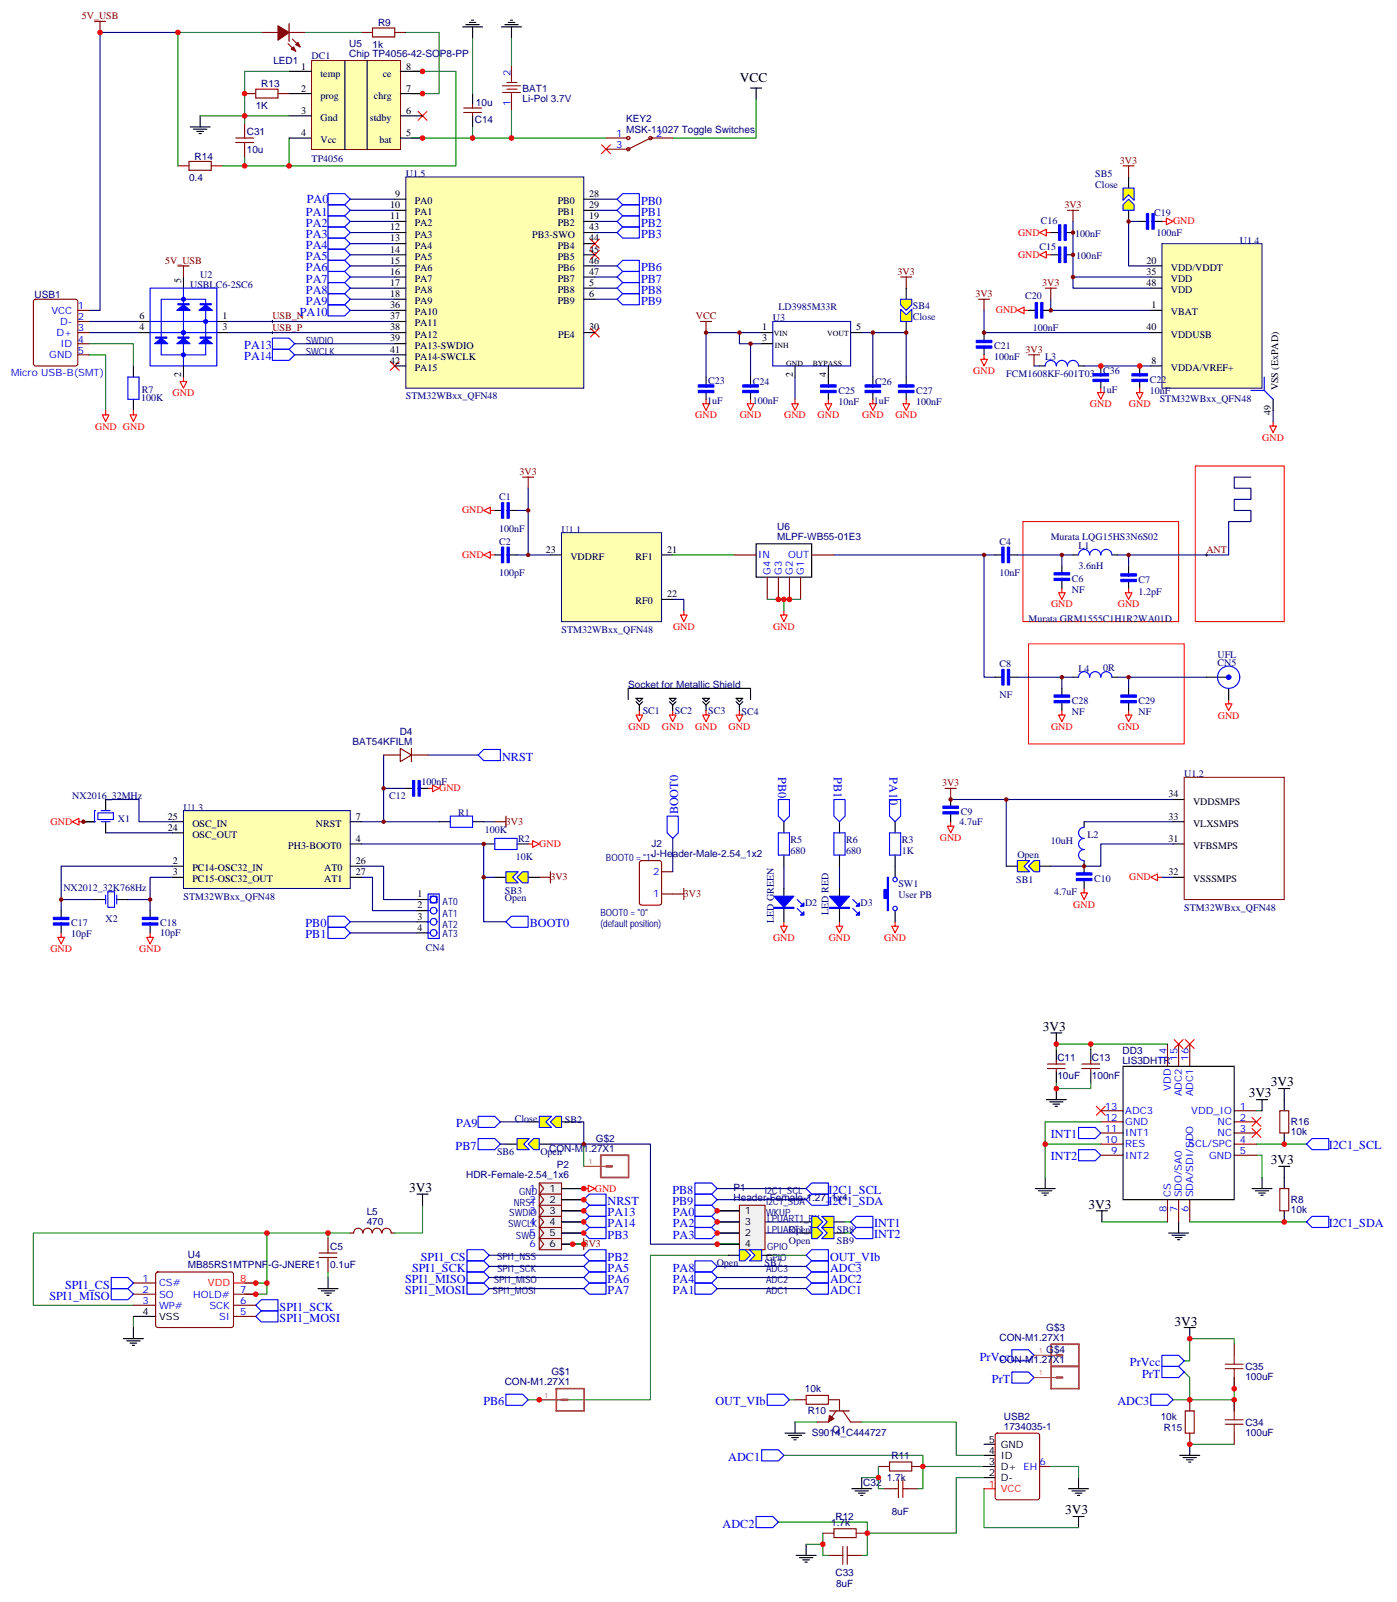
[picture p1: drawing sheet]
<svg xmlns="http://www.w3.org/2000/svg" width="443mm" height="508mm" viewBox="0 0 443 508" stroke-linecap="round" stroke-linejoin="round" font-family="sans-serif">
<defs><g id="words">
<g font-size="4.2">
<text x="234.8" y="26.2">VCC</text>
<text x="330.9" y="327.1">3V3</text>
<text x="403.2" y="344.7">3V3</text>
<text x="396.2" y="348.3">3V3</text>
<text x="403.2" y="369.4">3V3</text>
<text x="129.8" y="378.2">3V3</text>
<text x="345.4" y="383.5">3V3</text>
<text x="372.6" y="420.9">3V3</text>
<text x="338" y="480.6">3V3</text>
</g>
<g font-size="3.9" fill="#00f">
<text x="97.3" y="64.5">PA0</text>
<text x="203.4" y="65">PB0</text>
<text x="97.1" y="68.5">PA1</text>
<text x="203.4" y="68.5">PB1</text>
<text x="97.1" y="75.6">PA3</text>
<text x="97.1" y="72">PA2</text>
<text x="203.4" y="72">PB2</text>
<text x="203.4" y="75.6">PB3</text>
<text x="97.1" y="82.6">PA5</text>
<text x="97.1" y="79.1">PA4</text>
<text x="97.1" y="89.7">PA7</text>
<text x="97.1" y="86.1">PA6</text>
<text x="203.4" y="86.1">PB6</text>
<text x="203.4" y="89.7">PB7</text>
<text x="97.1" y="93.2">PA8</text>
<text x="203.4" y="93.2">PB8</text>
<text x="95.1" y="100.3">PA10</text>
<text x="97.1" y="96.7">PA9</text>
<text x="203.4" y="96.7">PB9</text>
<text x="77.5" y="110.8">PA13</text>
<text x="77.5" y="114.4">PA14</text>
<text x="159.3" y="241.4">NRST</text>
<text x="246.9" y="246.7" transform="rotate(90 246.9 246.7)">PB0</text>
<text x="264.6" y="246.7" transform="rotate(90 264.6 246.7)">PB1</text>
<text x="282.2" y="246.7" transform="rotate(90 282.2 246.7)">PA10</text>
<text x="215.2" y="258.5" transform="rotate(-90 215.2 258.5)">BOOT0</text>
<text x="96.9" y="294.3">PB0</text>
<text x="96.9" y="297.8">PB1</text>
<text x="168.1" y="294.3">BOOT0</text>
<text x="144.7" y="357.8">PA9</text>
<text x="144.5" y="364.8">PB7</text>
<text x="333.4" y="361.1">INT1</text>
<text x="421.6" y="364.7">I2C1_SCL</text>
<text x="333.4" y="368.2">INT2</text>
<text x="192.8" y="382.5">NRST</text>
<text x="213.3" y="382.5">PB9</text>
<text x="213.3" y="379">PB8</text>
<text x="262.8" y="382.3">I2C1_SDA</text>
<text x="262.8" y="378.8">I2C1_SCL</text>
<text x="192.8" y="389.5">PA14</text>
<text x="192.8" y="386">PA13</text>
<text x="213.5" y="389.5">PA2</text>
<text x="213.5" y="386">PA0</text>
<text x="277.4" y="389.4">INT1</text>
<text x="421.6" y="389.4">I2C1_SDA</text>
<text x="192.8" y="393.1">PB3</text>
<text x="213.5" y="393.1">PA3</text>
<text x="277.4" y="392.9">INT2</text>
<text x="133.5" y="400.1">SPI1_CS</text>
<text x="192.8" y="400.1">PB2</text>
<text x="263.3" y="400.1">OUT_VIb</text>
<text x="128.5" y="407.2">SPI1_MISO</text>
<text x="130.7" y="403.6">SPI1_SCK</text>
<text x="192.8" y="407.2">PA6</text>
<text x="192.8" y="403.6">PA5</text>
<text x="213.5" y="403.6">PA8</text>
<text x="213.5" y="407.2">PA4</text>
<text x="263.3" y="403.6">ADC3</text>
<text x="263.3" y="407.2">ADC2</text>
<text x="15.7" y="412.5">SPI1_MISO</text>
<text x="20.6" y="408.9">SPI1_CS</text>
<text x="128.5" y="410.7">SPI1_MOSI</text>
<text x="192.8" y="410.7">PA7</text>
<text x="213.5" y="410.7">PA1</text>
<text x="263.3" y="410.7">ADC1</text>
<text x="88.7" y="416">SPI1_SCK</text>
<text x="88.7" y="419.5">SPI1_MOSI</text>
<text x="310.9" y="431.9">PrVcc</text>
<text x="358.5" y="433.6">PrVcc</text>
<text x="362.3" y="437.2">PrT</text>
<text x="314.7" y="438.9">PrT</text>
<text x="153.3" y="446">PB6</text>
<text x="227" y="446">OUT_VIb</text>
<text x="354.5" y="446">ADC3</text>
<text x="231" y="463.6">ADC1</text>
<text x="229.3" y="484.8">ADC2</text>
</g>
<g font-size="3.2" fill="#800000">
<text x="26" y="6.1">5V_USB</text>
<text x="355.3" y="52">3V3</text>
<text x="337.7" y="66.1">3V3</text>
<text x="52.4" y="83.7">5V_USB</text>
<text x="284.8" y="87.3">3V3</text>
<text x="309.5" y="94.3">3V3</text>
<text x="330.6" y="90.8">3V3</text>
<text x="86.4" y="101.4">USB_N</text>
<text x="220.8" y="101.4">VCC</text>
<text x="86.4" y="104.9">USB_P</text>
<text x="325.4" y="112">3V3</text>
<text x="164.8" y="150.8">3V3</text>
<text x="382.8" y="175.5">ANT</text>
<text x="298.9" y="249.6">3V3</text>
<text x="160.5" y="261.7">3V3</text>
<text x="174.6" y="279.4">3V3</text>
<text x="217" y="284.7">3V3</text>
<text x="185.2" y="395.8">3V3</text>
</g>
<g font-size="3.2" fill="#000080">
<text x="119.9" y="8.4">R9</text>
<text x="110.8" y="15">U5</text>
<text x="118.2" y="15.1">1k</text>
<text x="86.7" y="20.4">LED1</text>
<text x="98.9" y="18.9">DC1</text>
<text x="110.8" y="18.2">Chip TP4056-42-SOP8-PP</text>
<text x="82.9" y="27.7">R13</text>
<text x="165.8" y="29.1">BAT1</text>
<text x="81.1" y="34.4">1K</text>
<text x="151" y="33.8">10u</text>
<text x="165.8" y="32.2">Li-Pol 3.7V</text>
<text x="150.6" y="39.1">C14</text>
<text x="198.6" y="38.8">KEY2</text>
<text x="78.3" y="42.9">C31</text>
<text x="198.6" y="42.1">MSK-11027 Toggle Switches</text>
<text x="61.7" y="50.7">R14</text>
<text x="78.3" y="48.6">10u</text>
<text x="98.9" y="51.3">TP4056</text>
<text x="60" y="57.4">0.4</text>
<text x="128.8" y="56.2">U1.5</text>
<text x="347.5" y="59.7">Close</text>
<text x="347.5" y="56.2">SB5</text>
<text x="330.2" y="71">C16</text>
<text x="366.2" y="68.5">C19</text>
<text x="341.1" y="75.2">100nF</text>
<text x="366.9" y="74.9">100nF</text>
<text x="393.3" y="77.3">U1.4</text>
<text x="329.8" y="79.4">C15</text>
<text x="341.5" y="82.3">100nF</text>
<text x="63.5" y="88.3">U2</text>
<text x="10.9" y="94.4">USB1</text>
<text x="60.3" y="91.4">USBLC6-2SC6</text>
<text x="325.3" y="95">C20</text>
<text x="246.9" y="98.5">LD3985M33R</text>
<text x="289.6" y="101.7">Close</text>
<text x="289.6" y="98.1">SB4</text>
<text x="245.2" y="102">U3</text>
<text x="327.7" y="105.2">100nF</text>
<text x="97" y="109.1">SWDIO</text>
<text x="97" y="112.6">SWCLK</text>
<text x="315.4" y="110.8">C21</text>
<text x="315.4" y="114.4">100nF</text>
<text x="319.3" y="119.7">FCM1608KF-601T03</text>
<text x="331.6" y="114.4">L3</text>
<text x="350" y="118.6">C36</text>
<text x="45" y="124.9">R7</text>
<text x="224.7" y="121.8">C23</text>
<text x="238.8" y="122.1">C24</text>
<text x="266" y="125">C25</text>
<text x="277.6" y="122.1">C26</text>
<text x="290.7" y="125">C27</text>
<text x="349.6" y="124.6">1uF</text>
<text x="364.8" y="125">10nF</text>
<text x="364.8" y="121.4">C22</text>
<text x="44.8" y="127.3">100K</text>
<text x="128.8" y="126.7">STM32WBxx_QFN48</text>
<text x="224.4" y="128.1">1uF</text>
<text x="238.8" y="128.1">100nF</text>
<text x="266" y="128.5">10nF</text>
<text x="277.3" y="128.1">1uF</text>
<text x="290.7" y="128.5">100nF</text>
<text x="367.9" y="127.4">STM32WBxx_QFN48</text>
<text x="158.4" y="158.8">C1</text>
<text x="158.4" y="168.7">100nF</text>
<text x="158.4" y="172.9">C2</text>
<text x="178.2" y="169.1">U1.1</text>
<text x="246.6" y="171.5">MLPF-WB55-01E3</text>
<text x="246.6" y="168.3">U6</text>
<text x="317.1" y="172.9">C4</text>
<text x="333.4" y="171.5">Murata LQG15HS3N6S02</text>
<text x="342.2" y="174.3">L1</text>
<text x="158.4" y="182.8">100pF</text>
<text x="317.1" y="182.8">10nF</text>
<text x="340.1" y="184.6">C6</text>
<text x="342.2" y="180.7">3.6nH</text>
<text x="361.2" y="184.9">C7</text>
<text x="340.1" y="188.1">NF</text>
<text x="361.2" y="188.8">1.2pF</text>
<text x="326.3" y="197.3">Murata GRM1555C1H1R2WA01D</text>
<text x="178.2" y="200.8">STM32WBxx_QFN48</text>
<text x="386.3" y="208.9">UFL</text>
<text x="317.1" y="211.7">C8</text>
<text x="342.2" y="213.1">L4</text>
<text x="350" y="212.8">0R</text>
<text x="386.3" y="211.4">CN5</text>
<text x="199.3" y="218.4">Socket for Metallic Shield</text>
<text x="317.1" y="221.6">NF</text>
<text x="203.9" y="226.6">SC1</text>
<text x="214.1" y="226.6">SC2</text>
<text x="224.7" y="226.6">SC3</text>
<text x="235.3" y="226.9">SC4</text>
<text x="340.1" y="226.9">NF</text>
<text x="340.1" y="223.4">C28</text>
<text x="361.2" y="226.9">NF</text>
<text x="361.2" y="223.4">C29</text>
<text x="126.8" y="233.3">D4</text>
<text x="111.8" y="236.4">BAT54KFILM</text>
<text x="133.7" y="249.1">100nF</text>
<text x="375.7" y="246.7">U1.2</text>
<text x="22.9" y="253.7">NX2016_32MHz</text>
<text x="58.2" y="257.2">U1.3</text>
<text x="123.5" y="253.7">C12</text>
<text x="37.4" y="260.8">X1</text>
<text x="145.3" y="259">R1</text>
<text x="304.4" y="261.8">4.7uF</text>
<text x="304.8" y="258.7">C9</text>
<text x="153.8" y="264.3">100K</text>
<text x="164.4" y="267.1">R2</text>
<text x="206.8" y="268.9">J2</text>
<text x="250.8" y="267.5">R5</text>
<text x="268.5" y="267.5">R6</text>
<text x="286.1" y="267.5">R3</text>
<text x="333.4" y="267.8">10uH</text>
<text x="345" y="266.1">L2</text>
<text x="163.7" y="272.8">10K</text>
<text x="192.3" y="273.1">BOOT0 = &quot;1&quot;</text>
<text x="206.7" y="272.1">J-Header-Male-2.54_1x2</text>
<text x="250.8" y="271">680</text>
<text x="268.5" y="271">680</text>
<text x="286.1" y="271">1K</text>
<text x="322.8" y="272.4">Open</text>
<text x="285" y="281.6">SW1</text>
<text x="322.4" y="280.2">SB1</text>
<text x="347.1" y="279.8">C10</text>
<text x="20.1" y="282.6">NX2012_32K768Hz</text>
<text x="58.2" y="285.5">STM32WBxx_QFN48</text>
<text x="140.4" y="287.2">AT0</text>
<text x="160.2" y="285.8">Open</text>
<text x="160.2" y="283.7">SB3</text>
<text x="255.4" y="287.6">D2</text>
<text x="273" y="287.6">D3</text>
<text x="285" y="285.1">User PB</text>
<text x="334.4" y="284.1">4.7uF</text>
<text x="22.6" y="293.9">C17</text>
<text x="33.5" y="292.5">X2</text>
<text x="50.8" y="293.9">C18</text>
<text x="140.4" y="291.1">AT1</text>
<text x="190.5" y="290.8">BOOT0 = &quot;0&quot;</text>
<text x="245.5" y="292.9" transform="rotate(-90 245.5 292.9)">LED GREEN</text>
<text x="262.8" y="290.4" transform="rotate(-90 262.8 290.4)">LED RED</text>
<text x="375.7" y="289">STM32WBxx_QFN48</text>
<text x="22.6" y="297.5">10pF</text>
<text x="50.8" y="297.1">10pF</text>
<text x="140.4" y="294.6">AT2</text>
<text x="140.4" y="297.5">AT3</text>
<text x="190.5" y="294.3">(default position)</text>
<text x="135.1" y="301.7">CN4</text>
<text x="356.2" y="334.6">DD3</text>
<text x="335.5" y="336.8">C11</text>
<text x="346.4" y="336.8">C13</text>
<text x="356.1" y="337.8">LIS3DHTR</text>
<text x="335.5" y="342.4">10uF</text>
<text x="346.4" y="342.4">100nF</text>
<text x="163.3" y="356">Close</text>
<text x="179.2" y="356.4">SB2</text>
<text x="409.6" y="357.2">R16</text>
<text x="174.3" y="365.5">CON-M1.27X1</text>
<text x="189.1" y="362.3">G$2</text>
<text x="409.6" y="360.3">10k</text>
<text x="157.7" y="366.6">SB6</text>
<text x="171.4" y="366.6">Open</text>
<text x="176.6" y="370.7">P2</text>
<text x="147.9" y="373.9">HDR-Female-2.54_1x6</text>
<text x="232.8" y="377.9">P1</text>
<text x="163" y="382.8">NRST</text>
<text x="164.7" y="379.3">GND</text>
<text x="232.8" y="381.1">Header-Female-1.27_1x4</text>
<text x="242.7" y="379">I2C1_SCL</text>
<text x="243.1" y="382.5">I2C1_SDA</text>
<text x="409.6" y="381.8">R8</text>
<text x="116.3" y="388.7">470</text>
<text x="116.3" y="385.5">L5</text>
<text x="161.2" y="389.5">SWCLK</text>
<text x="161.6" y="386">SWDIO</text>
<text x="243.1" y="386">WKUP</text>
<text x="243.4" y="387.8">LPUART1_RX</text>
<text x="409.6" y="385">10k</text>
<text x="163.7" y="393.1">SWO</text>
<text x="243.4" y="391.3">LPUART1_TX</text>
<text x="250.3" y="391.3">Open</text>
<text x="250.3" y="394.8">Open</text>
<text x="265.5" y="391.3">SB8</text>
<text x="265.5" y="394.8">SB9</text>
<text x="59.6" y="399.3">U4</text>
<text x="104.8" y="396.8">C5</text>
<text x="157.7" y="399.8">SPI1_NSS</text>
<text x="227.4" y="401.9">Open</text>
<text x="242.6" y="401.9">SB7</text>
<text x="243.1" y="400.1">GPIO</text>
<text x="243.4" y="396.6">GPIO</text>
<text x="59.6" y="402.5">MB85RS1MTPNF-G-JNERE1</text>
<text x="104.8" y="402.4">0.1uF</text>
<text x="156.6" y="407.2">SPI1_MISO</text>
<text x="157.7" y="403.6">SPI1_SCK</text>
<text x="243.1" y="407.2">ADC2</text>
<text x="243.1" y="403.6">ADC3</text>
<text x="156.3" y="410.7">SPI1_MOSI</text>
<text x="243.1" y="410.7">ADC1</text>
<text x="317.1" y="425.5">CON-M1.27X1</text>
<text x="332" y="422.3">G$3</text>
<text x="332" y="429.4">G$4</text>
<text x="175" y="436.4">G$1</text>
<text x="317.1" y="432.6">CON-M1.27X1</text>
<text x="395.1" y="438">100uF</text>
<text x="395.1" y="434.7">C35</text>
<text x="160.2" y="439.6">CON-M1.27X1</text>
<text x="255.4" y="441.8">10k</text>
<text x="256.3" y="448.9">R10</text>
<text x="257.5" y="455.9">S9014_C444727</text>
<text x="264.2" y="454.8">Q1</text>
<text x="318.5" y="453.7">1734035-1</text>
<text x="318.5" y="450.5">USB2</text>
<text x="368.3" y="450.6">10k</text>
<text x="369.3" y="454.2">R15</text>
<text x="395.1" y="455.6">100uF</text>
<text x="395.1" y="452.4">C34</text>
<text x="282.9" y="463">R11</text>
<text x="273.9" y="471.7">C32</text>
<text x="281.4" y="470">1.7k</text>
<text x="263.7" y="484.2">1.7k</text>
<text x="265.1" y="482.4">R12</text>
<text x="282.9" y="480.6">8uF</text>
<text x="265.1" y="500">C33</text>
<text x="265.3" y="503.6">8uF</text>
</g>
<g font-size="3.2">
<text x="95.5" y="22.1">1</text>
<text x="128.8" y="22.1">8</text>
<text x="95.5" y="29.1">2</text>
<text x="101.7" y="24.3">temp</text>
<text x="121.5" y="24.3">ce</text>
<text x="128.8" y="29.1">7</text>
<text x="101.7" y="31.4">prog</text>
<text x="118.6" y="31.4">chrg</text>
<text x="95.5" y="36.2">3</text>
<text x="101.7" y="38.5">Gnd</text>
<text x="117.4" y="38.5">stdby</text>
<text x="128.8" y="36.2">6</text>
<text x="95.5" y="43.2">4</text>
<text x="101.7" y="45.5">Vcc</text>
<text x="120.4" y="45.5">bat</text>
<text x="128.8" y="43.2">5</text>
<text x="125.4" y="62.5">9</text>
<text x="131.6" y="64.8">PA0</text>
<text x="177" y="64.8">PB0</text>
<text x="187" y="62.5">28</text>
<text x="123.8" y="66">10</text>
<text x="123.8" y="69.6">11</text>
<text x="131.6" y="68.3">PA1</text>
<text x="131.6" y="71.9">PA2</text>
<text x="177" y="71.9">PB2</text>
<text x="177" y="68.3">PB1</text>
<text x="187" y="69.6">19</text>
<text x="187" y="66">29</text>
<text x="123.8" y="73.1">12</text>
<text x="123.8" y="76.6">13</text>
<text x="131.6" y="75.4">PA3</text>
<text x="168.9" y="75.4">PB3-SWO</text>
<text x="187" y="73.1">43</text>
<text x="187" y="76.6">44</text>
<text x="123.8" y="80.2">14</text>
<text x="123.8" y="83.7">15</text>
<text x="131.6" y="78.9">PA4</text>
<text x="131.6" y="82.4">PA5</text>
<text x="177" y="78.9">PB4</text>
<text x="177" y="82.4">PB5</text>
<text x="187" y="80.2">45</text>
<text x="187" y="83.7">46</text>
<text x="363.7" y="83.7">20</text>
<text x="57.5" y="89.7" transform="rotate(-90 57.5 89.7)">5</text>
<text x="123.8" y="87.2">16</text>
<text x="131.6" y="86">PA6</text>
<text x="131.6" y="89.5">PA7</text>
<text x="177" y="86">PB6</text>
<text x="177" y="89.5">PB7</text>
<text x="187" y="87.2">47</text>
<text x="363.7" y="87.2">35</text>
<text x="371.5" y="86">VDD/VDDT</text>
<text x="371.5" y="89.5">VDD</text>
<text x="123.8" y="90.7">17</text>
<text x="123.8" y="94.3">18</text>
<text x="131.6" y="93">PA8</text>
<text x="177" y="93">PB8</text>
<text x="187" y="90.7">5</text>
<text x="187" y="94.3">6</text>
<text x="363.7" y="90.7">48</text>
<text x="371.5" y="93">VDD</text>
<text x="44.3" y="101.3">6</text>
<text x="70.6" y="101.3">1</text>
<text x="123.8" y="97.8">36</text>
<text x="123.8" y="101.3">37</text>
<text x="131.6" y="96.6">PA9</text>
<text x="131.6" y="100.1">PA10</text>
<text x="177" y="96.6">PB9</text>
<text x="365.3" y="97.8">1</text>
<text x="371.5" y="100.1">VBAT</text>
<text x="44.3" y="104.8">4</text>
<text x="70.6" y="104.8">3</text>
<text x="123.8" y="104.8">38</text>
<text x="131.6" y="103.6">PA11</text>
<text x="131.6" y="107.1">PA12</text>
<text x="177.1" y="107.1">PE4</text>
<text x="187" y="104.8">30</text>
<text x="241.8" y="104.8">1</text>
<text x="271.6" y="104.8">5</text>
<text x="363.7" y="104.8">40</text>
<text x="371.5" y="107.1">VDDUSB</text>
<text x="123.8" y="108.4">39</text>
<text x="123.8" y="111.9">41</text>
<text x="131.6" y="110.7">PA13-SWDIO</text>
<text x="241.8" y="108.4">3</text>
<text x="57.5" y="119.5" transform="rotate(-90 57.5 119.5)">2</text>
<text x="123.8" y="115.4">42</text>
<text x="131.6" y="114.2">PA14-SWCLK</text>
<text x="131.6" y="117.7">PA15</text>
<text x="251.5" y="119.5" transform="rotate(-90 251.5 119.5)">2</text>
<text x="262.1" y="119.5" transform="rotate(-90 262.1 119.5)">4</text>
<text x="365.3" y="115.4">8</text>
<text x="371.5" y="117.7">VDDA/VREF+</text>
<text x="405.5" y="123.9" transform="rotate(-90 405.5 123.9)">VSS (ExPAD)</text>
<text x="403.2" y="131.7" transform="rotate(-90 403.2 131.7)">49</text>
<text x="173.2" y="175.4">23</text>
<text x="181" y="177.7">VDDRF</text>
<text x="201.7" y="177.7">RF1</text>
<text x="211.7" y="175.4">21</text>
<text x="201.7" y="191.8">RF0</text>
<text x="211.7" y="189.5">22</text>
<text x="370.8" y="253">34</text>
<text x="378.5" y="255.3">VDDSMPS</text>
<text x="53.3" y="260.1">25</text>
<text x="53.3" y="263.6">24</text>
<text x="61" y="262.4">OSC_IN</text>
<text x="100.2" y="262.4">NRST</text>
<text x="112.9" y="260.1">7</text>
<text x="370.8" y="260.1">33</text>
<text x="378.5" y="262.4">VLXSMPS</text>
<text x="61" y="265.9">OSC_OUT</text>
<text x="91.4" y="269.4">PH3-BOOT0</text>
<text x="112.9" y="267.1">4</text>
<text x="370.8" y="267.1">31</text>
<text x="378.5" y="269.4">VFBSMPS</text>
<text x="54.9" y="274.2">2</text>
<text x="112.9" y="274.2">26</text>
<text x="54.9" y="277.7">3</text>
<text x="61" y="276.5">PC14-OSC32_IN</text>
<text x="61" y="280">PC15-OSC32_OUT</text>
<text x="102.9" y="276.5">AT0</text>
<text x="102.9" y="280">AT1</text>
<text x="112.9" y="277.7">27</text>
<text x="370.8" y="277.7">32</text>
<text x="378.5" y="280">VSSSMPS</text>
<text x="132.5" y="284.8">1</text>
<text x="132.5" y="288.3">2</text>
<text x="132.5" y="291.8">3</text>
<text x="132.5" y="295.3">4</text>
<text x="174.4" y="378.2">1</text>
<text x="174.4" y="381.8">2</text>
<text x="174.4" y="385.3">3</text>
<text x="174.4" y="388.8">4</text>
<text x="236.4" y="385.3">1</text>
<text x="236.4" y="388.8">3</text>
<text x="174.4" y="392.4">5</text>
<text x="174.4" y="395.9">6</text>
<text x="236.4" y="392.4">2</text>
<text x="236.4" y="395.9">4</text>
<text x="45.3" y="417.4">4</text>
<text x="50.4" y="418.8">VSS</text>
<text x="313.7" y="458">5</text>
<text x="313.7" y="461.5">4</text>
<text x="317.5" y="459.4">GND</text>
<text x="313.7" y="465">3</text>
<text x="317.5" y="462.9">ID</text>
<text x="317.5" y="466.4">D+ EH</text>
<text x="313.7" y="468.6">2</text>
<text x="317.5" y="470">D-</text>
</g>
<g font-size="3.2" fill="#00f">
<text x="161.9" y="24.1" transform="rotate(-90 161.9 24.1)">2</text>
<text x="161.9" y="33.5" transform="rotate(-90 161.9 33.5)">1</text>
<text x="195.5" y="43.5">1</text>
<text x="195.5" y="47">3</text>
<text x="208.1" y="43.5">2</text>
<text x="16.3" y="99.6">VCC</text>
<text x="24.7" y="98.1">1</text>
<text x="24.7" y="101.7">2</text>
<text x="17.9" y="106.6">D+</text>
<text x="19" y="103.1">D-</text>
<text x="24.7" y="105.2">3</text>
<text x="15.6" y="113.7">GND</text>
<text x="19.2" y="110.1">ID</text>
<text x="24.7" y="108.7">4</text>
<text x="24.7" y="112.3">5</text>
<text x="3.5" y="119.5">Micro USB-B(SMT)</text>
<text x="240.6" y="177.2">IN</text>
<text x="250" y="177.2">OUT</text>
<text x="244.5" y="182.5" transform="rotate(-90 244.5 182.5)">G4</text>
<text x="248" y="182.5" transform="rotate(-90 248 182.5)">G3</text>
<text x="251.5" y="182.5" transform="rotate(-90 251.5 182.5)">G2</text>
<text x="255.1" y="182.5" transform="rotate(-90 255.1 182.5)">G1</text>
<text x="207.2" y="277.7">2</text>
<text x="207.2" y="284.8">1</text>
<text x="370.1" y="336.6" transform="rotate(-90 370.1 336.6)">14</text>
<text x="373.6" y="336.6" transform="rotate(-90 373.6 336.6)">15</text>
<text x="377.1" y="336.6" transform="rotate(-90 377.1 336.6)">16</text>
<text x="371.5" y="346.1" transform="rotate(-90 371.5 346.1)">VDD</text>
<text x="375" y="347.9" transform="rotate(-90 375 347.9)">ADC2</text>
<text x="378.5" y="347.9" transform="rotate(-90 378.5 347.9)">ADC1</text>
<text x="350.5" y="352.1">13</text>
<text x="357" y="353.6">ADC3</text>
<text x="378" y="353.6">VDD_IO</text>
<text x="393.3" y="352.1">1</text>
<text x="350.5" y="359.2">11</text>
<text x="350.5" y="355.7">12</text>
<text x="357" y="357.1">GND</text>
<text x="386.3" y="357.1">NC</text>
<text x="393.3" y="355.7">2</text>
<text x="393.3" y="359.2">3</text>
<text x="350.5" y="362.7">10</text>
<text x="357" y="364.1">RES</text>
<text x="357" y="360.6">INT1</text>
<text x="377" y="364.1">SCL/SPC</text>
<text x="386.3" y="360.6">NC</text>
<text x="393.3" y="362.7">4</text>
<text x="352.5" y="366.3">9</text>
<text x="357" y="367.7">INT2</text>
<text x="383.6" y="367.7">GND</text>
<text x="393.3" y="366.3">5</text>
<text x="168" y="378.2">1</text>
<text x="168" y="381.8">2</text>
<text x="371.5" y="380" transform="rotate(-90 371.5 380)">CS</text>
<text x="375" y="380" transform="rotate(-90 375 380)">SDO/SA0</text>
<text x="378.5" y="380" transform="rotate(-90 378.5 380)">SDA/SDI/SDO</text>
<text x="168" y="385.3">3</text>
<text x="168" y="388.8">4</text>
<text x="370.1" y="384.5" transform="rotate(-90 370.1 384.5)">8</text>
<text x="373.6" y="384.5" transform="rotate(-90 373.6 384.5)">7</text>
<text x="377.1" y="384.5" transform="rotate(-90 377.1 384.5)">6</text>
<text x="168" y="392.4">5</text>
<text x="168" y="395.9">6</text>
<text x="45.3" y="406.8">1</text>
<text x="45.3" y="410.4">2</text>
<text x="45.3" y="413.9">3</text>
<text x="50.4" y="408.2">CS#</text>
<text x="50.4" y="411.8">SO</text>
<text x="61.3" y="411.8">HOLD#</text>
<text x="76.2" y="410.4">7</text>
<text x="76.2" y="413.9">6</text>
<text x="50.4" y="415.3">WP#</text>
<text x="66.4" y="415.3">SCK</text>
<text x="69.5" y="418.8">SI</text>
<text x="76.2" y="417.4">5</text>
<text x="329.8" y="465">6</text>
</g>
<g font-size="3.2" fill="#f00">
<text x="372.2" y="71.2">GND</text>
<text x="323" y="74.8">GND</text>
<text x="323" y="81.8">GND</text>
<text x="315.9" y="99.4">GND</text>
<text x="308.8" y="118.7">GND</text>
<text x="54.8" y="125.7">GND</text>
<text x="345.8" y="129.3">GND</text>
<text x="358.2" y="129.3">GND</text>
<text x="30.2" y="136.6">GND GND</text>
<text x="220.6" y="132.8">GND</text>
<text x="234.7" y="132.8">GND</text>
<text x="248.8" y="132.8">GND</text>
<text x="259.4" y="132.8">GND</text>
<text x="273.5" y="132.8">GND</text>
<text x="284.1" y="132.8">GND</text>
<text x="400.5" y="139.8">GND</text>
<text x="146.6" y="162.9">GND</text>
<text x="146.6" y="177.1">GND</text>
<text x="333.5" y="192.8">GND</text>
<text x="354.6" y="192.8">GND</text>
<text x="213.5" y="199.8">GND</text>
<text x="245.3" y="199.8">GND</text>
<text x="199.4" y="231.6">GND</text>
<text x="210" y="231.6">GND</text>
<text x="220.6" y="231.6">GND</text>
<text x="231.2" y="231.6">GND</text>
<text x="333.5" y="231.6">GND</text>
<text x="354.6" y="231.6">GND</text>
<text x="386.4" y="228">GND</text>
<text x="139.3" y="251.1">GND</text>
<text x="16.1" y="261.7">GND</text>
<text x="171.1" y="268.8">GND</text>
<text x="298.2" y="266.8">GND</text>
<text x="358.3" y="279.4">GND</text>
<text x="340.5" y="288">GND</text>
<text x="245.3" y="298.6">GND</text>
<text x="262.9" y="298.6">GND</text>
<text x="280.6" y="298.6">GND</text>
<text x="16" y="302.1">GND</text>
<text x="44.2" y="302.1">GND</text>
<text x="188.7" y="378.1">GND</text>
<text x="76.2" y="406.8">8</text>
<text x="66" y="408.2">VDD</text>
<text x="313.7" y="472.1">1</text>
<text x="317.5" y="473.5">VCC</text>
</g>
<g font-size="2.5">
<text x="245.5" y="106.6">VIN</text>
<text x="262.5" y="106.6">VOUT</text>
<text x="245.9" y="110.5">INH</text>
<text x="249.4" y="116.1">GND</text>
<text x="257.9" y="116.1">BYPASS</text>
</g>
<g font-size="2.1" fill="#a54b4b">
<text x="186.8" y="369.4">1</text>
<text x="329.6" y="429.4">1</text>
<text x="329.6" y="436.5">1</text>
<text x="172.6" y="443.5">1</text>
</g>
</g></defs>
<g fill="none" stroke="#f00" stroke-width=".35">
<path d="M187.3 75.9l2.8 2.8M187.3 79.4l2.8 2.9M190.1 75.9l-2.8 2.8M190.1 79.4l-2.8 2.9M332 73.8v-1.1l-2.2 1.1 2.2 1.1v-1.1h1.4M368.7 70.3h1.4v-1.1l2.1 1.1-2.1 1v-1M324.9 98.5v-1.1l-2.1 1.1 2.1 1.1v-1.1h1.4M332 80.9v-1.1l-2.2 1.1 2.2 1v-1h1.4M58.2 119.7v1.4h1.1l-1.1 2.1-1.1-2.1h1.1M123.8 114.7l2.8 2.8M126.6 114.7l-2.8 2.8M187.3 104.1l2.8 2.9"/>
<path d="M190.1 104.1l-2.8 2.9M312.2 112.6v1.4h1.1l-1.1 2.1-1.1-2.1h1.1M224 126.7v1.4h1.1l-1.1 2.1-1-2.1h1M238.1 126.7v1.4h1.1l-1.1 2.1-1-2.1h1M252.2 126.7v1.4h1.1l-1.1 2.1-1-2.1h1M262.8 126.7v1.4h1.1l-1.1 2.1-1-2.1h1M276.9 126.7v1.4h1.1l-1.1 2.1-1-2.1h1M287.5 126.7v1.4h1.1l-1.1 2.1-1-2.1h1M403.9 133.8v1.4h1.1l-1.1 2.1-1-2.1h1M155.6 176.1v-1.1l-2.1 1.1 2.1 1.1v-1.1h1.4M155.6 162v-1.1l-2.1 1.1 2.1 1.1v-1.1h1.4M217 193.7v1.5h1l-1 2.1-1.1-2.1h1.1"/>
<path d="M336.9 186.7v1.4h1.1l-1.1 2.1-1.1-2.1h1.1M358.1 186.7v1.4h1l-1 2.1-1.1-2.1h1.1M202.8 225.5v1.4h1.1l-1.1 2.1-1-2.1h1M213.4 225.5v1.4h1.1l-1.1 2.1-1-2.1h1M224 225.5v1.4h1.1l-1.1 2.1-1-2.1h1M234.6 225.5v1.4h1.1l-1.1 2.1-1.1-2.1h1.1M336.9 225.5v1.4h1.1l-1.1 2.1-1.1-2.1h1.1M358.1 225.5v1.4h1l-1 2.1-1.1-2.1h1.1M389.8 222v1.4h1.1l-1.1 2.1-1-2.1h1M135.8 250.2h1.4v-1.1l2.1 1.1-2.1 1v-1M25 260.8v-1.1l-2.1 1.1 2.1 1v-1h1.5M167.6 267.8h1.4v-1l2.1 1-2.1 1.1v-1.1"/>
<path d="M301.6 260.8v1.4h1.1l-1.1 2.1-1-2.1h1M367.2 278.4v-1l-2.1 1 2.1 1.1v-1.1h1.5M19.4 296.1v1.4h1.1l-1.1 2.1-1.1-2.1h1.1M47.6 296.1v1.4h1.1l-1.1 2.1-1-2.1h1M248.7 292.5v1.4h1.1l-1.1 2.2-1.1-2.2h1.1M266.3 292.5v1.4h1.1l-1.1 2.2-1-2.2h1M284 292.5v1.4h1l-1 2.2-1.1-2.2h1.1M344 281.9v1.5h1l-1 2.1-1.1-2.1h1.1"/>
</g>
<g fill="none" stroke="#800000" stroke-width=".35">
<path d="M356.3 52.6h3.5M358.1 52.6v3.6M338.7 66.7h3.5M340.4 66.7v3.6M56.4 84.4h3.6M58.2 84.4v3.5M285.8 87.9h3.5M287.5 87.9v3.5M310.4 95h3.6M312.2 95v3.5M331.6 91.4h3.5M333.4 91.4v3.6"/>
<path d="M222.2 102h3.6M224 102v3.6M326.3 112.6h3.5M328.1 112.6v3.5M165.8 151.4h3.5M167.6 151.4v3.5M160.5 259v3.5M299.9 250.2h3.5M301.6 250.2v3.5M157 260.8h3.5M171.1 278.4h3.5M174.6 276.6v3.6"/>
</g>
<path d="M86.1 102h.7M86.1 105.6h.7M86.4 101.7v.7M86.4 105.2v.7M382.4 176.1h.7M382.8 175.8v.7" fill="none" stroke="#000" stroke-width=".32"/>
<path d="M379.2 147.9h28.3v49.4h-28.3zM324.6 165.5h49.3v31.8h-49.3zM326.3 204.3h49.4v31.8h-49.4z" fill="none" stroke="#f00" stroke-width=".32"/>
<path d="M199.3 222v-3.6h38.8v3.6" fill="none" stroke="#000" stroke-width=".35"/>
<g fill="none" stroke="#000080" stroke-width=".35">
<path d="M111.1 63.2h14.1M111.1 73.8h14.1M111.1 66.7h14.1M111.1 70.3h14.1M111.1 77.3h14.1M188.7 63.2h7.1M188.7 73.8h7.1M188.7 66.7h7.1M188.7 70.3h7.1M340.4 70.3v17.6h24.7M361.6 70.3h-3.5v14.1h7M111.1 80.9h14.1"/>
<path d="M111.1 84.4h14.1M111.1 87.9h14.1M111.1 91.4h14.1M111.1 95h14.1M111.1 98.5h14.1M188.7 84.4h7.1M188.7 87.9h7.1M188.7 91.4h7.1M188.7 95h7.1M312.2 98.5v7.1h52.9M333.4 95v3.5h31.7M340.4 87.9v3.5h24.7"/>
<path d="M28.2 102h15.9M28.2 105.6h15.9M72.3 102h52.9M72.3 105.6h52.9M93.5 109.1h31.7M93.5 112.6h31.7M224 119.7v-14.1h10.6v3.5h3.5v10.6M234.6 105.6h7.1M238.1 109.1h3.6M252.2 119.7v7M273.4 105.6h3.5M276.9 119.7v-14.1h10.6v14.1"/>
<path d="M328.1 116.1h1.7M344 116.1h21.1M403.9 130.2v3.6M167.6 154.9v21.2h7M396.9 151.4h-5.3v3.5h5.3v3.6h-5.3v3.5h5.3v3.5h-7.1v10.6h-35.3M164 176.1h3.6M164 162h3.6M264.6 176.1h51.1M312.2 176.1v38.8h3.5M322.8 176.1h17.6M336.9 176.1v3.5M358.1 176.1v3.5"/>
<path d="M213.4 190.2h3.6v3.5M322.8 214.9h17.6M336.9 214.9v3.5M354.5 214.9h28.3M358.1 214.9v3.5M121.7 239.6v21.2M135.8 239.6h15.9M33.5 253.7h10.6v7.1h10.6M121.7 250.2h7.1M301.6 253.7h70.6M319.3 253.7v21.2M33.5 264.3h21.2"/>
<path d="M54.7 274.9h-35.3v10.6h10.6M54.7 278.4h-7.1v10.6M114.7 274.9h7v10.6h10.6M114.7 267.8h38.8v24.7h7M114.7 278.4h3.5v10.6h14.1M114.7 260.8h24.6M153.5 278.4h3.5M153.5 260.8h3.5M248.7 274.9v7M266.3 274.9v7M344 260.8h28.2M368.7 278.4h3.5"/>
<path d="M372.2 267.8h-23v7.1h-15.8M19.4 285.5v3.5M40.6 285.5h7M111.1 292.5h21.2M111.1 296.1h21.2"/>
</g>
<path d="M128.8 56.2h56.4v67h-56.4z" fill="#ffffb0" stroke="#000080" stroke-width=".32"/>
<g fill="none" stroke="#000" stroke-width=".35">
<path d="M125.2 63.2h3.6M125.2 66.7h3.6M125.2 70.3h3.6M125.2 73.8h3.6M125.2 77.3h3.6M185.2 63.2h3.5M185.2 66.7h3.5M185.2 70.3h3.5M185.2 73.8h3.5M185.2 77.3h3.5M58.2 87.9v3.5M125.2 80.9h3.6"/>
<path d="M125.2 84.4h3.6M125.2 87.9h3.6M125.2 91.4h3.6M125.2 95h3.6M125.2 98.5h3.6M185.2 80.9h3.5M185.2 84.4h3.5M185.2 87.9h3.5M185.2 91.4h3.5M185.2 95h3.5M44.1 102h3.5M44.1 105.6h3.5"/>
<path d="M58.2 116.1v3.6M68.8 102h3.5M68.8 105.6h3.5M125.2 102h3.6M125.2 105.6h3.6M125.2 109.1h3.6M125.2 112.6h3.6M125.2 116.1h3.6M185.2 105.6h3.5"/>
</g>
<path d="M47.6 91.4h21.2v24.7h-21.2zM51.2 95h14.1v17.6h-14.1zM58.2 91.4v24.7M47.6 102h21.2M47.6 105.6h21.2" fill="none" stroke="#00f" stroke-width=".35"/>
<path d="M57.8 94.8a.45 .45 0 0 1 .7-.1 .45 .45 0 0 1-.2 .7 .45 .45 0 0 1-.5-.5M57.8 105.4a.45 .45 0 0 1 .7-.2 .45 .45 0 0 1-.2 .8 .45 .45 0 0 1-.5-.5M57.8 112.5a.45 .45 0 0 1 .7-.2 .45 .45 0 0 1-.2 .7 .45 .45 0 0 1-.5-.4M64.8 101.9a.45 .45 0 0 1 .8-.2 .45 .45 0 0 1-.2 .8 .45 .45 0 0 1-.6-.5" fill="none" stroke="#00f" stroke-width=".71"/>
<g fill="#00f" stroke="#00f" stroke-width=".35">
<path d="M63.1 98.5l2.2-1.8 2.1 1.8z"/>
<path d="M63.5 96.4h3.5v.3h-3.5z"/>
<path d="M63.1 109.1l2.2-1.8 2.1 1.8z"/>
<path d="M63.5 107h3.5v.3h-3.5z"/>
<path d="M56.1 109.1l2.1-1.8 2.1 1.8z"/>
<path d="M56.4 107h3.6v.3h-3.6z"/>
<path d="M56.1 98.5l2.1-1.8 2.1 1.8z"/>
<path d="M56.4 96.4h3.6v.3h-3.6z"/>
<path d="M49 109.1l2.2-1.8 2.1 1.8z"/>
<path d="M49.4 107h3.5v.3h-3.5z"/>
</g>
<path d="M58.2 257.2h52.9v24.7h-52.9z" fill="#ffffb0" stroke="#000080" stroke-width=".32"/>
<g fill="none" stroke="#000" stroke-width=".35">
<path d="M33.5 253.7v3.5M128.8 250.2h2.1M133.3 250.2h2.5M26.5 260.8h3.5M33.5 260.8v3.5M54.7 260.8h3.5M54.7 264.3h3.5M54.7 274.9h3.5M54.7 278.4h3.5M111.1 260.8h3.6M111.1 274.9h3.6M111.1 278.4h3.6"/>
<path d="M111.1 267.8h3.6M139.3 260.8h3.6M149.9 260.8h3.6M153.5 267.8h3.5M157 278.4h3.5M164 267.8h3.6M167.6 278.4h3.5M19.4 289v2.1M19.4 293.6v2.5M30 285.5h3.5M37 285.5h3.6M47.6 289v2.1"/>
<path d="M47.6 293.6v2.5"/>
</g>
<g fill="none" stroke="#00f" stroke-width=".35">
<path d="M30.3 257.2h-.3v3.6h.3M31 258h5v2.1h-5zM32.1 257.2h2.8M130.9 247.7h.7v5h-.7zM132.6 247.7h.7v5h-.7zM142.9 259h7v3.5h-7zM32.1 260.8h2.8M157 266.1h7v3.5h-7zM16.9 291.1h5v.7h-5zM16.9 292.9h5v.7h-5zM33.5 284.1v2.8M34.2 283h2.1v4.9h-2.1z"/>
<path d="M37 284.1v2.8M45.2 291.1h4.9v.7h-4.9zM45.2 292.9h4.9v.7h-4.9z"/>
</g>
<path d="M131.2 248.1v4.2M133 248.1v4.2M17.3 291.5h4.2M17.3 293.2h4.2M45.5 291.5h4.2M45.5 293.2h4.2" fill="none" stroke="#00f" stroke-width=".71"/>
<g fill="#ff0" stroke="#00f" stroke-width=".35">
<path d="M164 278.4l1.8-1.8h1.8v3.6h-1.8z"/>
<path d="M160.5 276.6h3.9l-1.8 1.8 1.8 1.8h-3.9z"/>
</g>
<path d="M372.2 253.7h3.5M319.3 274.9h3.5M329.8 274.9h3.6M372.2 278.4h3.5M372.2 260.8h3.5M372.2 267.8h3.5M132.3 285.5h3.5M132.3 289h3.5M132.3 292.5h3.5M132.3 296.1h3.5" fill="none" stroke="#000" stroke-width=".35"/>
<g fill="none" stroke="#00f" stroke-width=".35">
<path d="M135.5 292.5h1M135.5 296.1h1M135.8 283.7h3.5v14.1h-3.5zM135.8 289h.7M135.8 285.5h.7M136.5 284.4h2.1v2.1h-2.1zM138.6 289a1.06 1.06 0 0 0-1.4-1 1.06 1.06 0 0 0-.3 1.8 1.06 1.06 0 0 0 1.7-.5v-.3M138.6 296.1a1.06 1.06 0 0 0-1.4-1 1.06 1.06 0 0 0-.3 1.7 1.06 1.06 0 0 0 1.7-.4v-.3"/>
<circle cx="137.6" cy="292.5" r="1.06"/>
<circle cx="137.6" cy="285.5" r="1.06"/>
</g>
<path d="M375.7 246.7h31.8v38.8h-31.8z" fill="none" stroke="#800000" stroke-width=".32"/>
<g fill="#ff0" stroke="#00f" stroke-width=".35">
<path d="M326.3 274.9l1.8-1.8h1.7v3.5h-1.7z"/>
<path d="M322.8 273.1h3.9l-1.8 1.8 1.8 1.7h-3.9z"/>
</g>
<path d="M301.6 253.7v2.1M301.6 258.3v2.5M344 260.8v1.7M344 273.1v3.9M344 279.5v2.4" fill="none" stroke="#000" stroke-width=".35"/>
<path d="M299.2 255.8h4.9v.7h-4.9zM299.2 257.6h4.9v.7h-4.9zM341.5 277h4.9v.7h-4.9zM341.5 278.8h4.9v.7h-4.9zM344 262.5a1.76 1.76 0 0 0-1.8 1.8 1.76 1.76 0 0 0 1.8 1.8 1.76 1.76 0 0 0-1.8 1.7 1.76 1.76 0 0 0 1.8 1.8 1.76 1.76 0 0 0-1.8 1.8 1.76 1.76 0 0 0 1.8 1.7" fill="none" stroke="#00f" stroke-width=".35"/>
<path d="M299.5 256.2h4.2M299.5 258h4.2M341.8 277.4h4.3M341.8 279.1h4.3" fill="none" stroke="#00f" stroke-width=".71"/>
<path d="M368.7 77.3h31.7v45.9h-31.7z" fill="#ffffb0" stroke="#000080" stroke-width=".32"/>
<g fill="none" stroke="#000" stroke-width=".35">
<path d="M358.1 56.2v3.5M333.4 73.8h2.4M338.3 73.8h2.1M358.1 66.7v3.6M361.6 70.3h2.1M366.2 70.3h2.5M326.3 98.5h2.1M330.9 98.5h2.5M333.4 80.9h2.4M338.3 80.9h2.1M365.1 84.4h3.6M365.1 87.9h3.6"/>
<path d="M365.1 98.5h3.6M365.1 91.4h3.6M312.2 105.6v2.4M312.2 110.5v2.1M329.8 116.1h1.8M342.2 116.1h1.8M365.1 116.1h3.6M365.1 105.6h3.6M403.9 126.7v3.5"/>
</g>
<g fill="none" stroke="#00f" stroke-width=".35">
<path d="M335.8 78.4h.7v4.9h-.7zM335.8 71.3h.7v5h-.7zM337.6 78.4h.7v4.9h-.7zM337.6 71.3h.7v5h-.7zM363.7 67.8h.7v4.9h-.7zM365.5 67.8h.7v4.9h-.7zM328.4 96h.7v5h-.7zM330.2 96h.7v5h-.7zM309.7 109.8h5v.7h-5zM309.7 108h5v.7h-5zM331.6 116.1a1.76 1.76 0 0 1 1.8-1.7 1.76 1.76 0 0 1 1.7 1.7 1.76 1.76 0 0 1 1.8-1.7 1.76 1.76 0 0 1 1.8 1.7 1.76 1.76 0 0 1 1.7-1.7 1.76 1.76 0 0 1 1.8 1.7M401.1 119.7v4.2h-4.2"/>
<path d="M401.1 123.9l2.8 2.8"/>
</g>
<path d="M336.2 71.7v4.2M336.2 78.7v4.3M338 71.7v4.2M338 78.7v4.3M364.1 68.2v4.2M365.8 68.2v4.2M328.8 96.4v4.2M330.6 96.4v4.2M310.1 110.1h4.2M310.1 108.4h4.2" fill="none" stroke="#00f" stroke-width=".71"/>
<g fill="#ff0" stroke="#00f" stroke-width=".35">
<path d="M358.1 63.2l1.7 1.8v1.7h-3.5v-1.7z"/>
<path d="M356.3 59.7h3.5v3.9l-1.7-1.8-1.8 1.8z"/>
</g>
<path d="M178.2 169.1h31.7v28.2h-31.7z" fill="#ffffb0" stroke="#000080" stroke-width=".32"/>
<g fill="none" stroke="#000" stroke-width=".35">
<path d="M157 176.1h2.1M157 162h2.1M161.6 176.1h2.4M161.6 162h2.4M174.6 176.1h3.6M209.9 176.1h3.5M315.7 176.1h2.2M320.3 176.1h2.5M336.9 179.6v2.2M340.4 176.1h1.8M352.8 176.1h1.7M358.1 179.6v2.5"/>
<path d="M209.9 190.2h3.5M336.9 184.2v2.5M358.1 184.6v2.1M315.7 214.9h2.2M320.3 214.9h2.5M336.9 218.4v2.2M340.4 214.9h1.8M352.8 214.9h1.7M358.1 218.4v2.2M382.8 214.9h7M389.8 218.4v3.6M201.8 222.7l1 1"/>
<path d="M201.8 221.6h2.1l-1.1 1.1zM202.8 223.7v1.8M203.9 222.7l-1.1 1M212.4 221.6h2.1l-1.1 1.1zM212.4 222.7l1 1M213.4 223.7v1.8M214.5 222.7l-1.1 1M223 221.6h2.1l-1.1 1.1zM223 222.7l1 1M224 223.7v1.8M225.1 222.7l-1.1 1M233.5 221.6h2.2l-1.1 1.1z"/>
<path d="M233.5 222.7l1.1 1M234.6 223.7v1.8M235.7 222.7l-1.1 1M336.9 223v2.5M358.1 223v2.5M248.7 260.8v3.5M248.7 271.4v3.5M266.3 260.8v3.5M266.3 271.4v3.5M284 260.8v3.5M284 271.4v7M248.7 281.9v2.5"/>
<path d="M248.7 288.3v4.2M266.3 281.9v2.5M266.3 288.3v4.2M284 289v3.5"/>
</g>
<g fill="#00f" stroke="#00f" stroke-width=".35">
<path d="M281.5 278.4h.4v10.6h-.4v-3.9h-1v-2.8h1z"/>
<path d="M245.5 284.4h6.4l-3.2 3.5z"/>
<path d="M245.5 287.9h6.4v.4h-6.4z"/>
<path d="M255.1 289.3v1.1h-1.1z"/>
<path d="M255.1 286.5v1.1h-1.1z"/>
<path d="M263.2 284.4h6.3l-3.2 3.5z"/>
<path d="M263.2 287.9h6.3v.4h-6.3z"/>
<path d="M271.6 290.4l1.1-1.1v1.1z"/>
<path d="M272.7 286.5v1.1h-1.1z"/>
<circle cx="389.8" cy="214.9" r=".71"/>
</g>
<g fill="none" stroke="#00f" stroke-width=".35">
<path d="M159.1 159.5h.7v5h-.7zM160.9 159.5h.7v5h-.7zM159.1 173.6h.7v5h-.7zM160.9 173.6h.7v5h-.7zM317.9 173.6h.7v5h-.7zM319.6 173.6h.7v5h-.7zM342.2 176.1a1.76 1.76 0 0 1 1.8-1.8 1.76 1.76 0 0 1 1.7 1.8 1.76 1.76 0 0 1 1.8-1.8 1.76 1.76 0 0 1 1.7 1.8 1.76 1.76 0 0 1 1.8-1.8 1.76 1.76 0 0 1 1.8 1.8M334.4 181.8h5v.7h-5zM334.4 183.5h5v.7h-5zM355.6 183.9h4.9v.7h-4.9zM355.6 182.1h4.9v.7h-4.9zM317.9 212.4h.7v5h-.7z"/>
<path d="M319.6 212.4h.7v5h-.7zM342.2 214.9a1.76 1.76 0 0 1 1.8-1.8 1.76 1.76 0 0 1 1.7 1.8 1.76 1.76 0 0 1 1.8-1.8 1.76 1.76 0 0 1 1.7 1.8 1.76 1.76 0 0 1 1.8-1.8 1.76 1.76 0 0 1 1.8 1.8M393.3 214.9a3.5 3.5 0 0 0-5-3.2 3.5 3.5 0 0 0-.6 6 3.5 3.5 0 0 0 5.6-2.1v-.7M334.4 220.6h5v.7h-5zM334.4 222.3h5v.7h-5zM355.6 220.6h4.9v.7h-4.9zM355.6 222.3h4.9v.7h-4.9zM246.9 264.3h3.6v7.1h-3.6zM264.6 264.3h3.5v7.1h-3.5zM282.2 264.3h3.6v7.1h-3.6zM252.9 288.3l1.5 1.4M252.9 285.5l1.5 1.4"/>
<path d="M270.6 288.3l1.4 1.4M270.6 285.5l1.4 1.4"/>
<circle cx="284" cy="279.1" r=".71"/>
<circle cx="284" cy="288.3" r=".71"/>
</g>
<g fill="none" stroke="#00f" stroke-width=".71">
<path d="M159.5 159.9v4.2M161.2 159.9v4.2M159.5 174v4.2M161.2 174v4.2M318.2 174v4.2M320 174v4.2M334.8 182.1h4.2M334.8 183.9h4.2M356 184.2h4.2M356 182.5h4.2M318.2 212.8v4.2M320 212.8v4.2"/>
<path d="M334.8 220.9h4.2M334.8 222.7h4.2M356 220.9h4.2M356 222.7h4.2"/>
</g>
<path d="M245.2 102h24.7v14.1h-24.7z" fill="#fff" stroke="#0000bf" stroke-width=".35"/>
<g fill="none" stroke="#000" stroke-width=".35">
<path d="M287.5 91.4v3.6M224 119.7v2.4M238.1 119.7v2.4M241.7 105.6h3.5M241.7 109.1h3.5M252.2 116.1v3.6M262.8 116.1v6M269.9 105.6h3.5M276.9 119.7v2.4M287.5 102v3.6M287.5 119.7v2.4M224 124.6v2.1"/>
<path d="M238.1 124.6v2.1M262.8 124.6v2.1M276.9 124.6v2.1M287.5 124.6v2.1"/>
</g>
<path d="M221.5 123.9h5v.7h-5zM221.5 122.1h5v.7h-5zM235.7 123.9h4.9v.7h-4.9zM235.7 122.1h4.9v.7h-4.9zM260.3 123.9h5v.7h-5zM260.3 122.1h5v.7h-5zM274.5 123.9h4.9v.7h-4.9zM274.5 122.1h4.9v.7h-4.9zM285 123.9h5v.7h-5zM285 122.1h5v.7h-5z" fill="none" stroke="#00f" stroke-width=".35"/>
<path d="M221.9 124.2h4.2M221.9 122.5h4.2M236 124.2h4.2M236 122.5h4.2M260.7 124.2h4.2M260.7 122.5h4.2M274.8 124.2h4.2M274.8 122.5h4.2M285.4 124.2h4.2M285.4 122.5h4.2" fill="none" stroke="#00f" stroke-width=".71"/>
<g fill="#ff0" stroke="#00f" stroke-width=".35">
<path d="M285.8 95h3.5v1.7l-1.8 1.8-1.7-1.8z"/>
<path d="M285.8 98.1l1.7 1.8 1.8-1.8v3.9h-3.5z"/>
</g>
<g fill="none" stroke="#00f" stroke-width=".35">
<path d="M104.1 79.1h5.3l1.7 1.8-1.7 1.7h-5.3zM104.1 75.6h5.3l1.7 1.7-1.7 1.8h-5.3zM104.1 72h5.3l1.7 1.8-1.7 1.8h-5.3zM104.1 68.5h5.3l1.7 1.8-1.7 1.7h-5.3zM104.1 65h5.3l1.7 1.7-1.7 1.8h-5.3zM104.1 61.5h5.3l1.7 1.7-1.7 1.8h-5.3zM195.8 63.2l1.8-1.7h5.2v3.5h-5.2zM197.6 65h5.2v3.5h-5.2l-1.8-1.8zM197.6 68.5h5.2v3.5h-5.2l-1.8-1.7zM197.6 72h5.2v3.6h-5.2l-1.8-1.8zM104.1 93.2h5.3l1.7 1.8-1.7 1.7h-5.3zM104.1 89.7h5.3l1.7 1.7-1.7 1.8h-5.3z"/>
<path d="M104.1 86.1h5.3l1.7 1.8-1.7 1.8h-5.3zM104.1 82.6h5.3l1.7 1.8-1.7 1.7h-5.3zM104.1 96.7h5.3l1.7 1.8-1.7 1.8h-5.3zM195.8 87.9l1.8-1.8h5.2v3.6h-5.2zM195.8 95l1.8-1.8h5.2v3.5h-5.2zM197.6 82.6h5.2v3.5h-5.2l-1.8-1.7zM197.6 89.7h5.2v3.5h-5.2l-1.8-1.8zM86.4 107.3h5.3l1.8 1.8-1.8 1.7h-5.3zM86.4 110.8h5.3l1.8 1.8-1.8 1.8h-5.3z"/>
</g>
<path d="M132.6 35.3l2.9 2.9M135.5 35.3l-2.9 2.9M190.9 45.9l2.8 2.9M193.7 45.9l-2.8 2.9" fill="none" stroke="#f00" stroke-width=".35"/>
<g fill="none" stroke="#000" stroke-width=".35">
<path d="M146.8 8.5h6.3M147.8 7.8h4.2M148.9 7.1h2.1M149.6 6.4h.7M149.9 8.5v3.6M159.1 8.5h6.4M160.2 7.8h4.2M161.2 7.1h2.1M161.9 6.4h.7M162.3 8.5v3.6M63.5 36.8v3.5M149.9 29.7v3.5"/>
<path d="M149.9 36.8v3.5M238.1 27.9h3.6M239.9 27.9v3.6M60.3 40.3h6.4M61.4 41h4.2M62.4 41.7h2.2M63.1 42.4h.8"/>
</g>
<g fill="none" stroke="#008700" stroke-width=".35">
<path d="M82.9 10.3h-26.5v42.3M97 10.3h17.7M128.8 10.3h10.5v19.4h-8.8M149.9 12.1v17.6M162.3 12.1v8.8M63.5 36.8h14.1v2.4M91.7 22.6h-14.1v14.2h14.1M130.5 22.6h14.1v30h-74M162.3 35v8.8h-31.8M77.6 49.8v2.8M91.7 43.8v8.8M149.9 40.3v3.5"/>
<path d="M162.3 43.8h30"/>
</g>
<g fill="none" stroke="#870000" stroke-width=".35">
<path d="M82.9 10.3h5.3M91.4 13.8l2.4 2.5M91.7 10.3h5.3M91.7 7.5v5.6M92.8 12.4l2.4 2.5M114.7 10.3h3.5M118.2 8.9h7v2.8h-7zM125.2 10.3h3.6M77.6 29.7h3.5M77.6 39.2v4.6M81.1 28.3h7.1v2.8h-7.1zM88.2 29.7h3.5"/>
<path d="M147.1 34.3h5.7M147.1 35.7h5.7M149.9 33.2v1.1M149.9 35.7v1.1M159.5 29.4h5.6M159.5 27.2h5.6M160.9 28.3h3.1M160.9 26.2h3.1M162.3 20.9v4.9M162.3 29.7v5.3M56.4 52.6h3.6M60 51.2h7v2.8h-7z"/>
<path d="M67 52.6h3.6M74.8 45.2h5.6M74.8 43.8h5.6M77.6 45.2v4.6"/>
</g>
<g fill="#870000" stroke="#870000" stroke-width=".35">
<path d="M93.8 14.2l.7-.7 .7 1.4z"/>
<path d="M93.1 14.9l.7 1.4-1.4-.7z"/>
<path d="M88.2 8.2l3.5 2.1-3.5 2.5z"/>
</g>
<path d="M98.9 19.2h28.2v28.3h-28.2z" fill="#ffffb0" stroke="#800000" stroke-width=".32"/>
<g fill="none" stroke="#000" stroke-width=".35">
<path d="M109.4 19.2v28.3M116.5 19.2v28.3M91.7 22.6h7.1M91.7 29.7h7.1M91.7 36.8h7.1M127 22.6h7.1M127 29.7h7.1M127 36.8h7.1M91.7 43.8h7.1M127 43.8h7.1M42.3 116.1v3.6M42.3 126.7v3.5"/>
<path d="M333.4 327.8h3.5M335.1 327.8v3.5M335.1 333.1v3.5M346.1 333.1v3.5M356.3 338.4h35.3v42.3h-35.3zM332 349h6.3M333 349.7h4.3M334.1 350.4h2.1M334.8 351.1h.7M335.1 340.1v3.6M335.1 345.4v3.6M346.1 340.1v3.6"/>
<path d="M398.6 349h3.6M400.4 349v3.5M405.7 345.4h3.5M407.5 345.4v7.1M407.5 359.6v3.5M160.5 363.1h3.5M171.1 363.1h3.5M328.4 377.2h6.4M329.5 377.9h4.2M330.6 378.6h2.1M331.3 379.3h.7M331.6 373.7v3.5"/>
<path d="M397.2 377.2h6.4M398.3 377.9h4.2M399.3 378.6h2.2M400 379.3h.8M400.4 373.7v3.5M405.7 370.1h3.5M407.5 370.1v7.1M347.8 384.2h3.6M349.6 384.2v3.6M370.8 391.3h6.3M371.8 392h4.3M372.9 392.7h2.1"/>
<path d="M373.6 393.4h.7M373.9 387.8v3.5M407.5 384.2v3.6M42.3 417.8h7.1M100.9 408.9h6.3M102 409.6h4.2M103 410.4h2.1M103.7 411.1h.7M104.1 405.4v3.5M39.2 424.8h6.3M40.2 425.5h4.2M41.3 426.2h2.1"/>
<path d="M42 426.9h.7M42.3 421.3v3.5M375.7 421.3h3.5M377.5 421.3v3.5M249.1 454.8h6.3M250.1 455.5h4.3M251.2 456.2h2.1M251.9 456.9h.7M252.2 451.3v3.5M377.5 458.3v3.6M270.2 472.4h6.4M271.3 473.1h4.2"/>
<path d="M272.3 473.9h2.2M273 474.6h.8M273.4 468.9v3.5M374.3 461.9h6.3M375.4 462.6h4.2M376.4 463.3h2.1M377.1 464h.7M252.6 493.6h6.3M253.6 494.3h4.3M254.7 495h2.1M255.4 495.7h.7M255.8 490.1v3.5"/>
<path d="M340.4 481.3h3.6M342.2 481.3v3.5"/>
</g>
<path d="M30 6.8h3.5M31.7 6.8v3.5" fill="none" stroke="#800000" stroke-width=".35"/>
<g fill="none" stroke="#008700" stroke-width=".35">
<path d="M28.2 112.6h5.3v17.6M346.1 331.3v1.8M370.4 331.3h-35.3v1.8M335.1 343.7v1.7h11v-1.7M349.2 356h-17.6v17.7M398.6 352.5h1.8M331.6 363.1h17.6M398.6 366.6h1.8v7.1M398.6 363.1h15.9M84.7 391.3v19.4h-7.1M104.1 393.1v-1.8h-93.5v22.9h31.7M104.1 391.3h7"/>
<path d="M134.1 382.5v8.8h-8.9M349.6 387.8h20.8M377.5 387.8h37M42.3 417.8v3.5M77.6 407.2h7.1M104.1 403.6v1.8M375.7 435.4l1.8 1.8v7M391.6 426.6v-1.8h-14.1v7.1h-1.8M391.6 437.2v10.5M252.2 451.3h7.1M372.2 444.2h19.4M377.5 458.3h14.1"/>
<path d="M248.7 461.9h44.1v3.5M273.4 468.9h5.3M278.7 465.4v7h1.8M312.2 465.4h-19.4v7h-1.8M246.9 483h28.3v10.6h-1.8M255.8 490.1h5.3M261.1 486.6v7h1.7"/>
</g>
<g fill="none" stroke="#00f" stroke-width=".35">
<path d="M40.6 119.7h3.5v7h-3.5zM151.7 354.3h5.3l1.7 1.7-1.7 1.8h-5.3zM342.2 357.8h5.3l1.7 1.8-1.7 1.7h-5.3zM151.7 361.3h5.3l1.7 1.8-1.7 1.7h-5.3zM187 379h5.3v3.5h-5.3l-1.8-1.8zM220.5 379h5.3l1.7 1.7-1.7 1.8h-5.3zM220.5 375.4h5.3l1.7 1.8-1.7 1.8h-5.3zM255.8 377.2l1.7-1.8h5.3v3.6h-5.3zM342.2 364.8h5.3l1.7 1.8-1.7 1.8h-5.3zM414.5 363.1l1.8-1.8h5.3v3.5h-5.3zM148.2 396.6h5.3l1.7 1.8-1.7 1.7h-5.3zM185.2 384.2l1.8-1.7h5.3v3.5h-5.3z"/>
<path d="M187 396.6h5.3v3.5h-5.3l-1.8-1.7zM187 389.5h5.3v3.6h-5.3l-1.8-1.8zM187 386h5.3v3.5h-5.3l-1.8-1.7zM220.5 389.5h5.3l1.7 1.8-1.7 1.8h-5.3zM220.5 386h5.3l1.7 1.8-1.7 1.7h-5.3zM220.5 382.5h5.3l1.7 1.7-1.7 1.8h-5.3zM255.8 380.7l1.7-1.7h5.3v3.5h-5.3zM416.3 386h5.3v3.5h-5.3l-1.8-1.7zM35.3 408.9h5.3l1.7 1.8-1.7 1.8h-5.3zM35.3 405.4h5.3l1.7 1.8-1.7 1.7h-5.3zM82.9 412.5h5.3v3.5h-5.3l-1.8-1.8zM82.9 416h5.3v3.5h-5.3l-1.8-1.7z"/>
<path d="M148.2 400.1h5.3l1.7 1.8-1.7 1.7h-5.3zM148.2 407.2h5.3l1.7 1.7-1.7 1.8h-5.3zM148.2 403.6h5.3l1.7 1.8-1.7 1.8h-5.3zM187 407.2h5.3v3.5h-5.3l-1.8-1.8zM187 403.6h5.3v3.6h-5.3l-1.8-1.8zM187 400.1h5.3v3.5h-5.3l-1.8-1.7zM220.5 400.1h5.3l1.7 1.8-1.7 1.7h-5.3zM220.5 403.6h5.3l1.7 1.8-1.7 1.8h-5.3zM220.5 407.2h5.3l1.7 1.7-1.7 1.8h-5.3zM255.8 405.4l1.7-1.8h5.3v3.6h-5.3zM257.5 400.1h5.3v3.5h-5.3l-1.7-1.7zM257.5 407.2h5.3v3.5h-5.3l-1.7-1.8z"/>
<path d="M321 435.4h5.3l1.8 1.8-1.8 1.7h-5.3zM321 428.3h5.3l1.8 1.8-1.8 1.8h-5.3zM368.7 430.1h5.2l1.8 1.8-1.8 1.7h-5.2zM368.7 433.6h5.2l1.8 1.8-1.8 1.8h-5.2zM243.4 442.5h5.3l1.8 1.7-1.8 1.8h-5.3zM365.1 442.5h5.3l1.8 1.7-1.8 1.8h-5.3zM241.7 460.1h5.2l1.8 1.8-1.8 1.7h-5.2zM239.9 481.3h5.3l1.7 1.7-1.7 1.8h-5.3z"/>
</g>
<g fill="none" stroke="#f00" stroke-width=".35">
<path d="M33.5 130.2v1.5h1.1l-1.1 2.1-1-2.1h1M42.3 130.2v1.5h1.1l-1.1 2.1-1-2.1h1M372.5 329.9l2.9 2.8M375.4 329.9l-2.9 2.8M376.1 329.9l2.8 2.8M378.9 329.9l-2.8 2.8M347.8 351.1l2.9 2.8M350.7 351.1l-2.9 2.8M397.2 354.6l2.8 2.8M397.2 358.1l2.8 2.9M400 358.1l-2.8 2.9M400 354.6l-2.8 2.8"/>
<path d="M74.1 407.2h7"/>
</g>
<g fill="none" stroke="#870000" stroke-width=".35">
<path d="M332.3 339.1h5.7M332.3 337.7h5.7M335.1 336.6v1.1M335.1 339.1v1M343.3 339.1h5.6M343.3 337.7h5.6M346.1 336.6v1.1M346.1 339.1v1M370.4 331.3v7.1M373.9 331.3v7.1M377.5 331.3v7.1M349.2 352.5h7.1"/>
<path d="M349.2 356h7.1M349.2 359.6h7.1M391.6 352.5h7M391.6 356h7M391.6 359.6h7M406 352.5h2.9v7.1h-2.9zM349.2 363.1h7.1M349.2 366.6h7.1M391.6 363.1h7M391.6 366.6h7M406 377.2h2.9v7h-2.9zM101.2 399.1h5.7"/>
<path d="M101.2 397.7h5.7M104.1 393.1v4.6M104.1 399.1v4.5M111.1 391.3h1.1M112.2 391.3a1.41 1.41 0 0 1 1.4-1.5 1.41 1.41 0 0 1 1.4 1.5M115.2 391.3a1.41 1.41 0 0 1 1.4-1.5 1.41 1.41 0 0 1 1.4 1.5M118.2 391.3a1.41 1.41 0 0 1 1.4-1.5 1.41 1.41 0 0 1 1.4 1.5M121.2 391.3a1.41 1.41 0 0 1 1.5-1.5 1.41 1.41 0 0 1 1.4 1.5M124.2 391.3h1M370.4 380.7v7.1M373.9 380.7v7.1M377.5 380.7v7.1"/>
<path d="M42.3 407.2h7.1M42.3 410.7h7.1M42.3 414.2h7.1M49.6 403.9l.5-.3h23.3l.5 .3 .2 .5-.1 16.5-.6 .4-23.6-.1-.4-.6v-16.2zM74.1 410.7h7M74.1 414.2h7M74.1 417.8h7M391.6 426.6v3.5M391.6 437.2v3.5M252.2 444.2h3.6M255.8 442.8h7v2.8h-7zM262.8 444.2h3.5v3.5"/>
<path d="M263.2 447.7h6.3M265.3 447.7l-2.5 3.6h-3.5M267.4 447.7l2.5 3.6h3.5M376.1 447.7h2.8v7.1h-2.8zM377.5 444.2v3.5M377.5 454.8v3.5M391.6 444.2v3.5M391.6 454.8v3.5M278.7 465.4h3.5M280.5 472.4h4.5M282.2 464h7.1v2.8h-7.1zM285 469.6v5.7"/>
<path d="M286.5 469.6v5.7M286.5 472.4h4.5M289.3 465.4h3.5M261.1 486.6h3.5M262.8 493.6h4.6M264.6 485.1h7v2.9h-7zM267.4 490.8v5.6M268.8 490.8v5.6M268.8 493.6h4.6M271.6 486.6h3.6"/>
</g>
<path d="M388.8 434.3h5.6M388.8 432.9h5.6M391.6 430.1v2.8M391.6 434.3v2.9M388.8 452h5.6M388.8 450.6h5.6M391.6 447.7v2.9M391.6 452v2.8" fill="none" stroke="#a10000" stroke-width=".35"/>
<path d="M263.2 449.2l1.4 1-1.8 1.1z" fill="#870000" stroke="#870000" stroke-width=".35"/>
<path d="M227.5 405.4h28.3" fill="none" stroke="#000080" stroke-width=".35"/>
<g fill="#ff0" stroke="#00f" stroke-width=".35">
<path d="M167.6 363.1l1.7-1.8h1.8v3.5h-1.8z"/>
<path d="M164 361.3h3.9l-1.7 1.8 1.7 1.7h-3.9z"/>
</g>
<path d="M167.6 356h3.5M178.2 356h3.5" fill="none" stroke="#000" stroke-width=".35"/>
<g fill="#ff0" stroke="#00f" stroke-width=".35">
<path d="M174.6 356l1.8-1.7h1.8v3.5h-1.8z"/>
<path d="M171.1 354.3h3.9l-1.8 1.7 1.8 1.8h-3.9z"/>
</g>
<g fill="none" stroke="#000080" stroke-width=".35">
<path d="M56.4 10.3h-24.7v88.2h-3.5M213.4 266.1v10.5M158.7 356h8.9M181.7 356h3.5v7.1M158.7 363.1h1.8M174.6 363.1h31.8v31.7h21.1M178.2 377.2h7M227.5 377.2h28.3M155.2 398.4h30M178.2 384.2h7M178.2 387.8h7M178.2 391.3h7"/>
<path d="M178.2 380.7h7M178.2 394.8h7M227.5 380.7h28.3M227.5 384.2h7.1M227.5 387.8h26.5M227.5 391.3h26.5M155.2 401.9h30M155.2 405.4h30M155.2 408.9h30M227.5 401.9h28.3M227.5 408.9h28.3"/>
</g>
<path d="M349.2 123.2v1.4h1.1l-1.1 2.1-1-2.1h1M361.6 123.2v1.4h1.1l-1.1 2.1-1.1-2.1h1.1M185.2 377.2h1.4v-1.1l2.1 1.1-2.1 1v-1M312.2 472.4h3.5" fill="none" stroke="#f00" stroke-width=".35"/>
<path d="M213.4 283.7h3.6M217 281.9v3.6M181.7 394.8h3.5M185.2 393.1v3.5" fill="none" stroke="#800000" stroke-width=".35"/>
<path d="M346.8 118.6h4.9v.7h-4.9zM359.1 118.6h5v.7h-5zM346.8 120.4h4.9v.7h-4.9zM359.1 120.4h5v.7h-5zM153.5 237.8h5.2v3.6h-5.2l-1.8-1.8zM211.7 259h3.5v5.3l-1.8 1.8-1.7-1.8zM246.9 253.7h3.6v5.3l-1.8 1.8-1.8-1.8zM264.6 253.7h3.5v5.3l-1.8 1.8-1.7-1.8zM282.2 253.7h3.6v5.3l-1.8 1.8-1.8-1.8zM104.1 290.8h5.3l1.7 1.7-1.7 1.8h-5.3zM104.1 294.3h5.3l1.7 1.8-1.7 1.7h-5.3zM162.3 290.8h5.3v3.5h-5.3l-1.8-1.8z" fill="none" stroke="#00f" stroke-width=".35"/>
<g fill="none" stroke="#870000" stroke-width=".35">
<path d="M192.3 43.8h7M192.3 47.3h7M206.4 43.8h7M10.8 95.2l.5-.2h12.7l.6 .4 .1 20-.5 .7h-12.9l-.7-.4v-20zM24.7 98.5h3.5M24.7 102h3.5M24.7 105.6h3.5M24.7 109.1h3.5M24.7 112.6h3.5M121.7 239.6h5.3M127 237.5l3.5 2.1-3.5 2.1zM130.5 237.5v4.2"/>
<path d="M130.5 239.6h5.3M203.1 273.3l.5-.2h5.6l.6 .5 .1 12.9-.5 .7h-5.8l-.7-.4-.1-13zM209.9 276.6h3.5M209.9 283.7h3.5M316 455l.4-.2h12.7l.7 .4v20.1l-.4 .6-13 .1-.6-.5-.1-20zM329.8 465.4h3.6"/>
</g>
<g fill="none" stroke="#000" stroke-width=".35">
<path d="M349.2 116.1v2.5M361.6 116.1v2.5M349.2 121.1v2.1M361.6 121.1v2.1M132.3 379h3.5M134.1 379v3.5M312.2 458.3h3.5M312.2 461.9h3.5M312.2 465.4h3.5M312.2 468.9h3.5M339 472.4h6.4M340.1 473.1h4.2"/>
<path d="M341.1 473.9h2.2M341.8 474.6h.7M342.2 468.9v3.5"/>
</g>
<path d="M347.1 119h4.3M359.5 119h4.2M347.1 120.7h4.3M359.5 120.7h4.2" fill="none" stroke="#00f" stroke-width=".71"/>
<path d="M239.9 31.5v12.3h-26.5M28.2 109.1h14.1v7M227.5 394.8h7.1M250.5 444.2h1.7M273.4 451.3h30v10.6h8.8M312.2 472.4v12.4h30M312.2 468.9h-8.8v17.7h-28.2M333.4 465.4h8.8v3.5" fill="none" stroke="#008700" stroke-width=".35"/>
<g fill="none" stroke="#900" stroke-width=".35">
<path d="M206.4 43.8l-7.1 3.5"/>
<circle cx="199.3" cy="47.3" r=".53"/>
<circle cx="199.3" cy="43.8" r=".53"/>
<circle cx="206.4" cy="43.8" r=".53"/>
</g>
<path d="M171.1 375.4h7.1v21.2h-7.1z" fill="#f0f0f0" stroke="#870000" stroke-width=".35"/>
<path d="M178.2 377.2h7M178.2 380.7h7M178.2 384.2h7M178.2 387.8h7M178.2 391.3h7M178.2 394.8h7" fill="none" stroke="#000" stroke-width=".35"/>
<path d="M171.1 375.4l1.4 1.8-1.4 1.8M171.1 379l1.4 1.7-1.4 1.8M171.1 379h7.1M171.1 382.5l1.4 1.7-1.4 1.8M171.1 386l1.4 1.8-1.4 1.7M171.1 389.5l1.4 1.8-1.4 1.8M171.1 393.1l1.4 1.7-1.4 1.8M171.1 382.5h7.1M171.1 386h7.1M171.1 389.5h7.1M171.1 393.1h7.1" fill="none" stroke="#870000" stroke-width=".35"/>
<path d="M181.7 394.8h3.5" fill="none" stroke="#008700" stroke-width=".35"/>
<path d="M234.6 382.5h8.1v14.1h-8.1z" fill="#f0f0f0" stroke="#870000" stroke-width=".35"/>
<path d="M227.5 384.2h7.1M227.5 387.8h7.1M227.5 391.3h7.1M227.5 394.8h7.1M254 387.8h3.5M264.6 387.8h3.5" fill="none" stroke="#000" stroke-width=".35"/>
<path d="M257.5 396.6h5.3v3.5h-5.3l-1.7-1.7zM271.6 386h5.3v3.5h-5.3l-1.7-1.7zM271.6 389.5h5.3v3.6h-5.3l-1.7-1.8zM160.5 442.5h5.3l1.8 1.7-1.8 1.8h-5.3z" fill="none" stroke="#00f" stroke-width=".35"/>
<path d="M231.1 398.4h-24.7v45.8h-38.8" fill="none" stroke="#008700" stroke-width=".35"/>
<g fill="#ff0" stroke="#00f" stroke-width=".35">
<path d="M257.5 386h1.8l1.8 1.8-1.8 1.7h-1.8z"/>
<path d="M260.7 386h3.9v3.5h-3.9l1.8-1.7z"/>
</g>
<path d="M254 391.3h3.5M264.6 391.3h3.5" fill="none" stroke="#000" stroke-width=".35"/>
<g fill="#ff0" stroke="#00f" stroke-width=".35">
<path d="M257.5 389.5h1.8l1.8 1.8-1.8 1.8h-1.8z"/>
<path d="M260.7 389.5h3.9v3.6h-3.9l1.8-1.8z"/>
</g>
<path d="M268.1 387.8h1.8M268.1 391.3h1.8" fill="none" stroke="#008700" stroke-width=".35"/>
<path d="M176.5 440.7h8.8v7h-8.8z" fill="none" stroke="#a64a4a" stroke-width=".56"/>
<path d="M178.3 444.2h1.7" fill="none" stroke="#a64a4a" stroke-width=".85"/>
<path d="M171.1 444.2h6.9" fill="none" stroke="#a64a4a" stroke-width=".35"/>
<path d="M231.1 398.4h3.5M241.7 398.4h3.5" fill="none" stroke="#000" stroke-width=".35"/>
<g fill="#ff0" stroke="#00f" stroke-width=".35">
<path d="M234.6 396.6h1.8l1.7 1.8-1.7 1.7h-1.8z"/>
<path d="M237.8 396.6h3.9v3.5h-3.9l1.7-1.7z"/>
</g>
<path d="M213.4 176.1h19.4M243.4 190.2h10.6M248.7 190.2v3.5M185.2 363.1v7M245.2 398.4h10.6" fill="none" stroke="#008700" stroke-width=".35"/>
<path d="M190.6 366.6h8.8v7.1h-8.8zM333.5 433.6h8.8M333.5 426.6h8.8v14.1h-8.8z" fill="none" stroke="#a64a4a" stroke-width=".56"/>
<path d="M192.4 370.1h1.7M335.2 430.1h1.8M335.2 437.2h1.8" fill="none" stroke="#a64a4a" stroke-width=".85"/>
<path d="M185.2 370.1h7M328.1 430.1h6.9M328.1 437.2h6.9" fill="none" stroke="#a64a4a" stroke-width=".35"/>
<path d="M239.9 172.6h17.6v10.6h-17.6z" fill="none" stroke="#000" stroke-width=".35"/>
<path d="M232.8 176.1h7.1M257.5 176.1h7.1M243.4 183.2v7M246.9 183.2v7M250.5 183.2v7M254 183.2v7" fill="none" stroke="#870000" stroke-width=".35"/>
<path d="M248.7 193.7v1.5h1.1l-1.1 2.1-1.1-2.1h1.1" fill="none" stroke="#f00" stroke-width=".35"/>
<g fill="#c00">
<circle cx="248.7" cy="190.2" r=".88"/>
<circle cx="250.5" cy="190.2" r=".88"/>
<circle cx="246.9" cy="190.2" r=".88"/>
<circle cx="275.2" cy="486.6" r=".88"/>
<circle cx="292.8" cy="465.4" r=".88"/>
</g>
<g fill="#800000">
<circle cx="358.1" cy="70.3" r=".71"/>
<circle cx="358.1" cy="176.1" r=".71"/>
<circle cx="358.1" cy="214.9" r=".71"/>
<circle cx="344" cy="274.9" r=".71"/>
<circle cx="340.4" cy="73.8" r=".71"/>
<circle cx="340.4" cy="80.9" r=".71"/>
<circle cx="340.4" cy="87.9" r=".71"/>
<circle cx="336.9" cy="176.1" r=".71"/>
<circle cx="336.9" cy="214.9" r=".71"/>
<circle cx="333.4" cy="98.5" r=".71"/>
<circle cx="319.3" cy="253.7" r=".71"/>
<circle cx="312.2" cy="105.6" r=".71"/>
<circle cx="312.2" cy="176.1" r=".71"/>
<circle cx="301.6" cy="253.7" r=".71"/>
<circle cx="287.5" cy="105.6" r=".71"/>
<circle cx="276.9" cy="105.6" r=".71"/>
<circle cx="238.1" cy="109.1" r=".71"/>
<circle cx="234.6" cy="105.6" r=".71"/>
<circle cx="224" cy="105.6" r=".71"/>
<circle cx="167.6" cy="162" r=".71"/>
<circle cx="167.6" cy="176.1" r=".71"/>
<circle cx="153.5" cy="267.8" r=".71"/>
<circle cx="153.5" cy="278.4" r=".71"/>
<circle cx="121.7" cy="250.2" r=".71"/>
<circle cx="121.7" cy="260.8" r=".71"/>
<circle cx="47.6" cy="285.5" r=".71"/>
<circle cx="26.5" cy="260.8" r=".71"/>
<circle cx="19.4" cy="285.5" r=".71"/>
</g>
<g fill="#c00">
<circle cx="162.3" cy="43.8" r=".88"/>
<circle cx="77.6" cy="36.8" r=".88"/>
<circle cx="77.6" cy="52.6" r=".88"/>
<circle cx="91.7" cy="52.6" r=".88"/>
<circle cx="77.6" cy="29.7" r=".88"/>
<circle cx="149.9" cy="43.8" r=".88"/>
<circle cx="134.1" cy="22.6" r=".88"/>
<circle cx="134.1" cy="29.7" r=".88"/>
<circle cx="134.1" cy="43.8" r=".88"/>
<circle cx="56.4" cy="10.3" r=".88"/>
<circle cx="31.8" cy="10.3" r=".88"/>
<circle cx="377.5" cy="444.2" r=".88"/>
<circle cx="391.6" cy="444.2" r=".88"/>
<circle cx="377.5" cy="458.3" r=".88"/>
<circle cx="377.5" cy="424.8" r=".88"/>
<circle cx="391.6" cy="440.7" r=".88"/>
<circle cx="335.1" cy="331.3" r=".88"/>
<circle cx="346.1" cy="331.3" r=".88"/>
<circle cx="407.5" cy="363.1" r=".88"/>
<circle cx="407.5" cy="387.8" r=".88"/>
<circle cx="335.1" cy="345.4" r=".88"/>
<circle cx="331.6" cy="363.1" r=".88"/>
<circle cx="81.1" cy="410.7" r=".88"/>
<circle cx="81.1" cy="407.2" r=".88"/>
<circle cx="84.7" cy="391.3" r=".88"/>
<circle cx="84.7" cy="407.2" r=".88"/>
<circle cx="104.1" cy="391.3" r=".88"/>
</g>
<circle cx="185.2" cy="363.1" r=".71" fill="#800000"/>
<g fill="#c00">
<circle cx="278.7" cy="468.9" r=".88"/>
<circle cx="261.1" cy="490.1" r=".88"/>
<circle cx="349.3" cy="116.1" r=".88"/>
<circle cx="361.6" cy="116.1" r=".88"/>
<circle cx="181.7" cy="394.8" r=".88"/>
<circle cx="185.2" cy="391.3" r=".88"/>
<circle cx="185.2" cy="387.8" r=".88"/>
<circle cx="185.2" cy="384.2" r=".88"/>
<circle cx="185.2" cy="380.7" r=".88"/>
<circle cx="185.2" cy="377.2" r=".88"/>
<circle cx="185.2" cy="394.8" r=".88"/>
<circle cx="227.5" cy="384.2" r=".88"/>
<circle cx="227.5" cy="387.8" r=".88"/>
<circle cx="227.5" cy="391.3" r=".88"/>
<circle cx="227.5" cy="394.8" r=".88"/>
<circle cx="171.1" cy="444.2" r=".88"/>
</g>
<use href="#words"/>
</svg>
